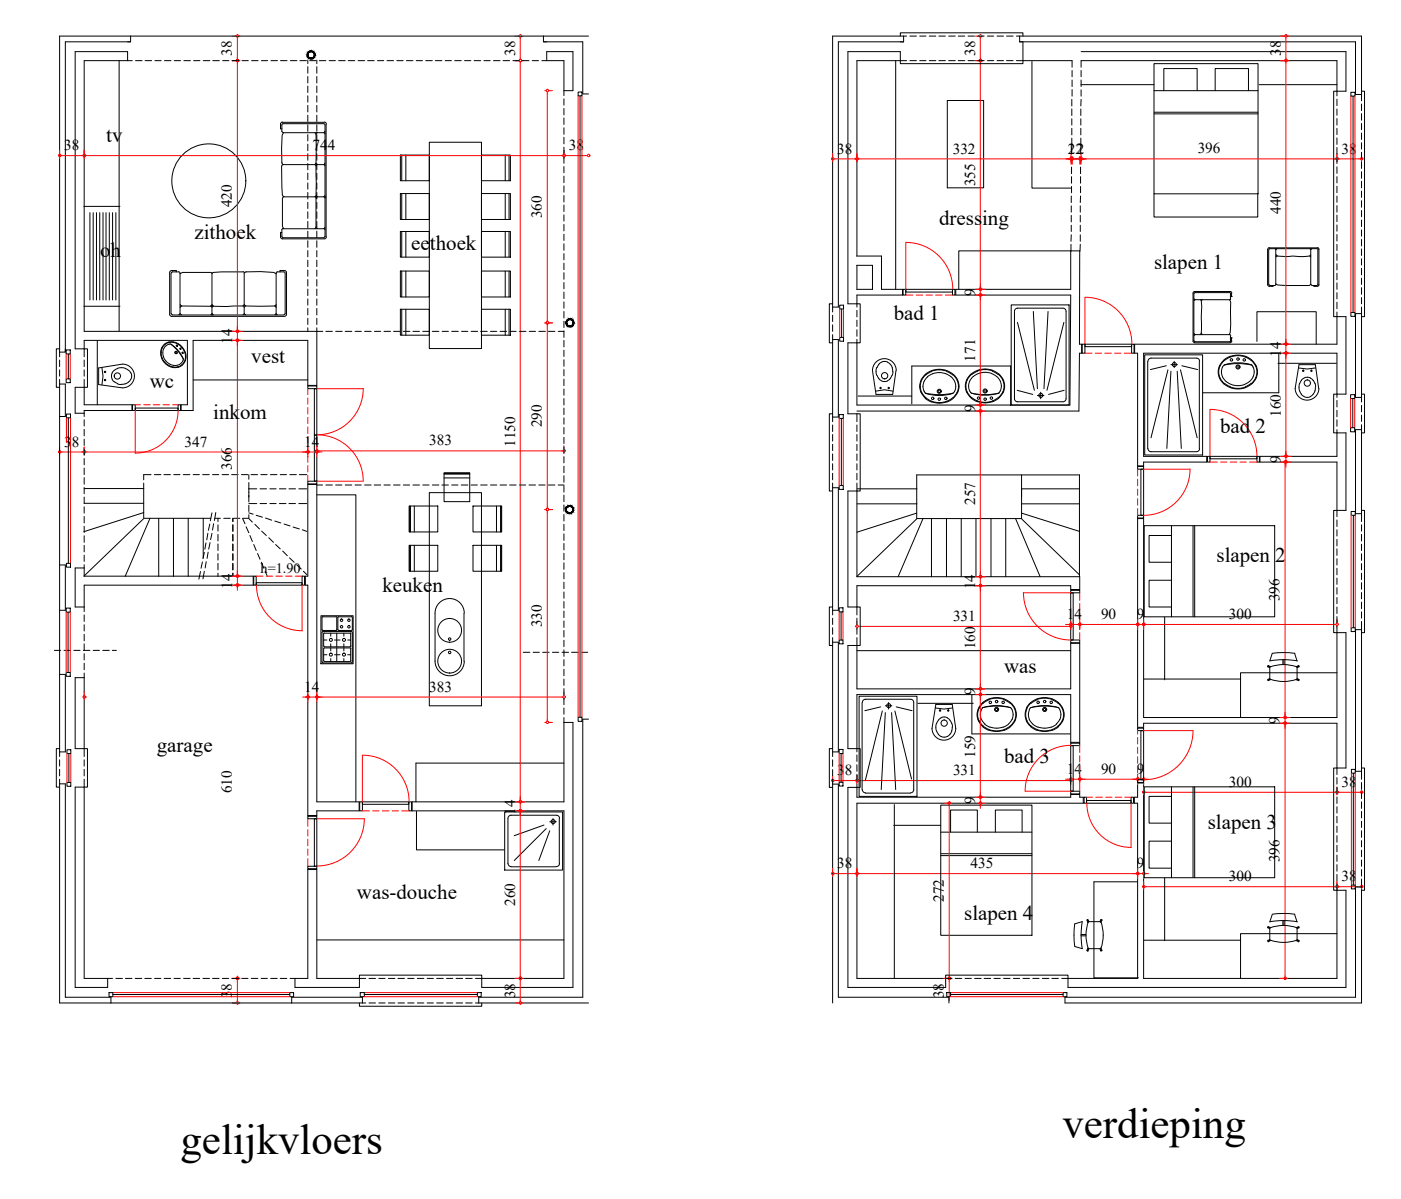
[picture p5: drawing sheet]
<svg xmlns="http://www.w3.org/2000/svg" width="217mm" height="186mm" viewBox="0 0 217 186" stroke-linecap="round" stroke-linejoin="round" font-family="sans-serif">
<defs><g id="words">
<g font-size="6.6">
<text x="28" y="179">gelijkvloers</text>
<text x="164.7" y="176.5">verdieping</text>
</g>
<g font-size="3.2">
<text x="16.5" y="22">tv</text>
<text x="145.6" y="34.9">dressing</text>
<text x="15.5" y="39.9">oh</text>
<text x="30.2" y="37.1">zithoek</text>
<text x="63.8" y="38.8">eethoek</text>
<text x="178.9" y="41.8">slapen 1</text>
<text x="138.6" y="49.6">bad 1</text>
<text x="39" y="56.3">vest</text>
<text x="23.2" y="60.1">wc</text>
<text x="33.1" y="65">inkom</text>
<text x="189.2" y="67.2">bad 2</text>
<text x="188.6" y="87.2">slapen 2</text>
<text x="59.3" y="91.8">keuken</text>
<text x="155.7" y="104.4">was</text>
<text x="24.3" y="116.7">garage</text>
<text x="155.7" y="118.4">bad 3</text>
<text x="187.3" y="128.6">slapen 3</text>
<text x="55.3" y="139.5">was-douche</text>
<text x="149.5" y="142.8">slapen 4</text>
</g>
<g font-size="2.4">
<text x="36" y="8.6" transform="rotate(-90 36 8.6)">38</text>
<text x="79.9" y="8.6" transform="rotate(-90 79.9 8.6)">38</text>
<text x="151.2" y="8.6" transform="rotate(-90 151.2 8.6)">38</text>
<text x="198.6" y="8.6" transform="rotate(-90 198.6 8.6)">38</text>
<text x="10" y="23.3">38</text>
<text x="48.4" y="23.3">744</text>
<text x="88.2" y="23.3">38</text>
<text x="129.8" y="23.8">38</text>
<text x="147.7" y="23.8">332</text>
<text x="165.6" y="23.8">22</text>
<text x="165.6" y="23.8">12</text>
<text x="185.7" y="23.8">396</text>
<text x="208" y="23.8">38</text>
<text x="151.2" y="28.9" transform="rotate(-90 151.2 28.9)">355</text>
<text x="36" y="32.1" transform="rotate(-90 36 32.1)">420</text>
<text x="84" y="33.8" transform="rotate(-90 84 33.8)">360</text>
<text x="198.6" y="33.2" transform="rotate(-90 198.6 33.2)">440</text>
<text x="151.2" y="45.9" transform="rotate(-90 151.2 45.9)">9</text>
<text x="36" y="53.4" transform="rotate(-90 36 53.4)">14</text>
<text x="151.2" y="56.1" transform="rotate(-90 151.2 56.1)">171</text>
<text x="198.6" y="55.4" transform="rotate(-90 198.6 55.4)">14</text>
<text x="151.2" y="63.9" transform="rotate(-90 151.2 63.9)">9</text>
<text x="198.6" y="64.7" transform="rotate(-90 198.6 64.7)">160</text>
<text x="10" y="69.3">38</text>
<text x="28.6" y="69.3">347</text>
<text x="47.2" y="69.4">14</text>
<text x="66.6" y="69.1">383</text>
<text x="79.9" y="69.4" transform="rotate(-90 79.9 69.4)">1150</text>
<text x="84" y="66.3" transform="rotate(-90 84 66.3)">290</text>
<text x="198.6" y="71.8" transform="rotate(-90 198.6 71.8)">9</text>
<text x="36" y="72.9" transform="rotate(-90 36 72.9)">366</text>
<text x="151.2" y="78.3" transform="rotate(-90 151.2 78.3)">257</text>
<text x="36" y="91.4" transform="rotate(-90 36 91.4)">14</text>
<text x="151.2" y="91.4" transform="rotate(-90 151.2 91.4)">14</text>
<text x="198.4" y="93.3" transform="rotate(-90 198.4 93.3)">396</text>
<text x="84" y="97.3" transform="rotate(-90 84 97.3)">330</text>
<text x="147.8" y="96.4">331</text>
<text x="151.2" y="100.7" transform="rotate(-90 151.2 100.7)">160</text>
<text x="165.4" y="96.1">14</text>
<text x="170.7" y="96">90</text>
<text x="176.2" y="96">9</text>
<text x="190.5" y="96.1">300</text>
<text x="47.2" y="107.3">14</text>
<text x="66.6" y="107.3">383</text>
<text x="151.2" y="107.9" transform="rotate(-90 151.2 107.9)">9</text>
<text x="198.4" y="112.3" transform="rotate(-90 198.4 112.3)">9</text>
<text x="151.2" y="117.6" transform="rotate(-90 151.2 117.6)">159</text>
<text x="36" y="123.1" transform="rotate(-90 36 123.1)">610</text>
<text x="129.8" y="120.3">38</text>
<text x="147.8" y="120.3">331</text>
<text x="151.2" y="124.7" transform="rotate(-90 151.2 124.7)">9</text>
<text x="165.4" y="120.1">14</text>
<text x="170.7" y="120.1">90</text>
<text x="176.2" y="120.1">9</text>
<text x="190.5" y="122.1">300</text>
<text x="208" y="122.1">38</text>
<text x="79.9" y="126.4" transform="rotate(-90 79.9 126.4)">14</text>
<text x="129.8" y="134.7">38</text>
<text x="150.5" y="134.7">435</text>
<text x="176.2" y="134.7">9</text>
<text x="190.5" y="136.7">300</text>
<text x="198.4" y="133.8" transform="rotate(-90 198.4 133.8)">396</text>
<text x="208" y="136.7">38</text>
<text x="79.9" y="140.6" transform="rotate(-90 79.9 140.6)">260</text>
<text x="146.3" y="139.9" transform="rotate(-90 146.3 139.9)">272</text>
<text x="36" y="154.9" transform="rotate(-90 36 154.9)">38</text>
<text x="79.9" y="154.9" transform="rotate(-90 79.9 154.9)">38</text>
<text x="146.3" y="154.9" transform="rotate(-90 146.3 154.9)">38</text>
</g>
<text font-size="2.2" x="40.4" y="88.8">h=1.90</text>
</g></defs>
<!-- layer: A22-_BINNENWAND -->
<g fill="none" stroke="#000" stroke-width=".16">
<path d="M19.8 9.4h-6.7v42h36v8.4h-1.4v-7h-17.8v10.9h-1.8v-.9h1v-10h-16v1.3M19.8 8h-8.1v46.1M20.2 5.6h-11v49M20.2 6.5h-10.1v48.1M84.3 5.6h6.9M84.3 6.5h6.1v8.1M84.8 9.4h2.6v4.7M84.8 8h4v6.1M139.6 8h-8.1v39.1M139.6 9.4h-6.7v30.3M140.1 6.5h-10.1v41.1M140.1 5.6h-11v42"/>
<path d="M158.1 5.6h53v9.1M158.1 6.5h52.1v8.2M158.6 9.4h7.6M167.6 9.4h39.7v4.7M167.6 8h41.1v6.1M132.8 39.7h3.9v5.2h3.2v.9h-7v1.3M9.2 59.6v5M10.1 59.6v5M129.1 52.7v12M130 52.7v12M131.5 53.2v11M132.8 41.2h2.5v3.7"/>
<path d="M132.9 41.2v3.7M132.9 53.2v9.6h33l.1-17h-17.8v-.9h17.8v-6h1.4v14.5h.3v1.4h-.3l-.1 9h-34.4M132.9 44.9h2.4M207.3 49.1v4.3h-31.4v1.4h.5v17.5h.9v-.6h9.8v-.9h-9.8v-16h30v6.3M208.7 49.1v12M210.2 48.7v12.9M211.1 48.7v12.9M11.7 60.1v4M13.1 60.1v2.7h7.4v.9h-7.4v.4M47.7 75.2h1.4v49.2h6.6v1.4h-6.6v.7h-1.4v-35.7h-.4v-1.4h.4zM129.1 75.7v19M130 75.7v19"/>
<path d="M131.5 76.2v18M132.9 76.2v13.3h34.5v2h-1.4v-.6h-33.1v3.3M207.3 67.2v3.6h-12v.9h12v7.5M208.7 67.2v12M210.2 66.6v13.1M211.1 66.6v13.1M9.2 87.6v7.1M10.1 87.6v7.1M11.7 88.1v6.1M13.1 88.1v1.3h26.2v1.4h-26.2v3.4M129.1 99.6v17M130 99.6v17"/>
<path d="M207.3 98.1v13.2h-30v-30.9h-.9v32.4h.9v-.6h30v6.9M208.7 98.1v21M210.2 97.7v21.9M211.1 97.7v21.9M9.2 104.6v12M10.1 104.6v12M11.7 105.1v11M13.1 105.1v11M87.4 112.1v12.3h-23.5v1.4h23.5v26h-12.7M88.8 112.1v41.1h-14.1M90.4 111.6v43.1h-16.2M131.5 100.1v16"/>
<path d="M132.9 100.1v6.8h33.1v-7.1h1.4v15.4h-1.4v-7.5h-33.1v8.4M9.2 121.6v34h8M10.1 121.6v33.1h7.1M11.7 122.1v31.1h5M13.1 122.1v29.7h3.6M129.1 121.6v34M130 121.6v33.1h17.1M131.5 122.1v31.1h15.1M132.9 122.1v1.6h33.1v-.5h1.4v.5h.5v.9h-35v27.2h13.7M207.3 138.1v13.7h-30v-30.3h-.9v2.2h-.5v.9h.5v27.2h-10.8M208.7 138.1v15.1h-43.1M210.2 137.6v17.1h-45.1"/>
<path d="M211.1 137.6v18h-46M45.2 155.6h11M45.2 154.7h11M45.7 153.2h10M45.7 151.8h2v-16.9h1.4v16.9h6.6M74.2 155.6h17"/>
</g>
<!-- layer: XXXwandrvs -->
<g fill="none" stroke="#000" stroke-width=".16">
<path d="M18.5 9.4v42M138.9 9.4v35.5M146.9 15.6h5.6v13.5h-5.6zM160 9.5v19.7h6M167.6 13.1h11.3M195.2 13.1h12.1M13.9 33v13.5M14.4 33v13.5M15 33v13.5M15.5 33v13.5M16 33v13.5M16.4 33v13.5"/>
<path d="M16.9 33v13.5M17.5 33v13.5M18 33v13.5M195 30v3.7h-16.1v-3.6M29.9 58.9h17.8M141.4 56.8v5.9M156.7 56.8v6.1M198.3 54.8v6.1M13.1 78.1h9.2M13.1 75.8h9.2v4.6M22.3 79.5l-9.3 3M49.1 76.8h6.1v47.6"/>
<path d="M132.9 78.2h9.3M132.9 75.8h9.3M142.1 79.6l-9.2 3M158.4 73.7v6.7h-16.3v-6.7h25.3v15.8M158.4 78.2h9M158.4 75.8h9M158.4 79.6l9 2.8M22.2 80.5l-9.2 8.9M22.3 80.4h10.4M23.3 80.4l-3.9 9M24.6 80.4v9M26.9 80.4v9"/>
<path d="M29.2 80.4v9M31.5 80.4v6.1M142.1 80.5l-9.2 8.9M143.1 80.4l-3.9 9.1M144.4 80.4v9.1M146.7 80.4v9.1M149 80.4v9.1M151.3 80.4v9.1M153.6 80.4v9.1M155.9 80.4v9.1M157.4 80.4l3.9 9.1M158.4 80.5l9 8.7"/>
<path d="M180.6 95.7v9.8M87.4 118.4h-22.9v6M150.7 107.8v6M138.6 128h7.3M180.6 136.2v9.7M49.1 145.8h38.3"/>
<circle cx="32.4" cy="28.1" r="5.7"/>
</g>
<!-- layer: A-821_Rusten -->
<g fill="none" stroke="#000" stroke-width=".16">
<path d="M43.5 19.9l.1 .1M43.5 20h.2M43.7 19.4v1M43.8 19h6.5M43.8 18.9l-.3 .2v.8M50.3 18.9l.3 .2v.2M50.4 19.4v17.3l-.2 .1M50.4 19.4l-.2-.2h-6.3l-.2 .2M50.6 19.3v17.5M178.9 14.1h16.1M178.9 17.7h16.1M178.9 9.9h16.1v20.2h-16.1z"/>
<path d="M179 17.4h16M180.4 14.1v-3.5h5.2v3.5M188.4 14.1v-3.5h5.2v3.5M43.5 36.1v.8l.3 .2h6.5l.1-.1 .2-.3M43.5 36.1h.2M43.6 36l-.1 .1M43.7 25.7l.1 4.6M43.7 35.7v1l.2 .1M43.7 20.4l.2 .1M43.7 25.4l.2 .1M43.8 30.7v4.4l.2 .4M43.8 30.3l.2 .2"/>
<path d="M43.9 25.5h4.9M43.9 20.6h6.3l.2 .2M43.9 36.9h6.3M43.9 35.5h6.3M43.9 35.4l-.2 .2M43.9 25.5l-.2 .2M44 20.6l-.3 .4v2v2.3M44 30.5h4.8M44 30.5l-.2 .2M48.8 20.6l.2 .2M48.8 25.5l.2 .2M48.8 30.5l.2-.2 .2 .2"/>
<path d="M48.8 30.5l.2 .2 .2-.2M49 25.7v4.6M49 30.7v4.6l-.2 .1M49 25.3l-.2 .2M49 25.3l.2 .2M49 35.2l.2 .2M49.2 25.5h1l.2 .2M49.2 25.5l-.2 .2M49.2 30.5h1l.2 .2M49.2 20.6l-.2 .2v4.5M50.4 30.6h.1M50.4 30.3l-.2 .2"/>
<path d="M50.4 25.3l-.2 .2M50.4 35.3l-.2 .1 .2 .2M50.4 20.4l-.2 .1M196.5 38.7v5.5M196.7 38.7v5.4M196.8 38.4h7.4M196.8 38.4l-.2 .2M196.9 38.6h7.3M196.9 38.6l-.2 .1M197.7 38.6l.1 .1 .2-.1M197.8 38.7v5.4M197.8 39.5l.2 .2"/>
<path d="M198 39.7l4.2 .1 .9-.1 .1 .2M198 39.7l-.2 .2M203.1 38.6l.1 .1M203.2 38.7v5.4l-.2 .2h-3.6l-1.3-.1-.3-.2M203.2 39.5l-.1 .2M203.4 38.6l-.1 .1M204.2 38.6l.2 .1M204.2 38.4l.3 .2v5.6M204.3 38.7v5.4M26.3 48.8v.1l.3 .2M26.5 42.4v6.3M26.6 48.6l.1 .2"/>
<path d="M26.6 42h.8M26.6 49.1h17.5M26.6 42h-.1l-.2 .3v6.5M26.7 48.9h17.3M26.7 42.2h1l.2 .2M26.7 42.2l-.1 .2M27.3 42v.2M27.9 42.4v6.2l-.2 .2M28 47.2l.1 .2M28 48.6l.1 .2M28.1 47.5h4.6M28.2 47.5l-.2 .2"/>
<path d="M32.7 42.3h-4.4l-.4 .2M32.7 42.3l.2 .1M32.7 47.5l.2 .2v1l-.2 .1M32.8 48.9h.1M32.9 42.5v4.8M32.9 47.3l-.2 .2M32.9 48.6l.2 .2M32.9 47.3l.2 .2-.2 .2M33.1 42.3l-.2 .1M37.6 47.5h-4.5M37.6 42.2l-4.5 .1M37.7 47.5l.2 .2"/>
<path d="M37.7 42.1l.2 .2 .1-.1M37.9 47.6v1l-.2 .2M37.9 42.4v4.9M37.9 47.2l-.2 .2M37.9 48.6l.2 .2M37.9 47.2l.2 .2M38.1 47.5h4.5l.2 .2M38.1 47.5l-.2 .2M38.1 42.2l2.3-.1 2 .2 .4 .2M38.2 42.2h-.2M42.8 48.6l-.2 .2M42.8 47.2l-.2 .2"/>
<path d="M42.8 48.6l.2 .2M42.8 42.4v6.3M43.4 42v.2M44 42.2h-1l-.2 .2M44 42.2l.2 .2M44.1 42h-.7M44.1 42l.3 .1v.2v6.5M44.2 42.4v6.2l-.2 .2M44.4 48.8l-.1 .2-.2 .1M185 52.9l.2 .2M185.1 45.6v7.3M185.1 51.7l.2 .2"/>
<path d="M185.1 46.3l.2 .2M185.2 53.2h5.5M185.3 46.5l-.2 .1M186.1 46.5l.1 .1M186.2 51.7l-.2 .2M186.2 46.7l.1 .9-.1 4.1M186.3 51.7l.1 .2M186.4 46.5l-.1 .1M190.6 46.5l.2 .5v3.3l-.1 1.3-.1 .3M190.8 52.4h.1M190.8 46h.1M190.8 45.6v.8"/>
<path d="M190.8 52.1v.8M190.8 52.9l-.1 .1h-5.4l-.2-.1M190.8 46.3l-.1 .2h-5.4M190.8 52.1l-.2-.2h-5.3l-.2 .2M190.8 45.5l-.1-.1h-5.4l-.2 .1M190.9 46h.1M190.9 52.4h.1M190.9 45.5v.5M190.9 52.4v.5M191 52.9l-.3 .2M191 45.5l-.3-.3-5.7 .1v7.6M194.9 53v-4.6h9.2v5"/>
<path d="M196.6 44.2l.2 .2h.5M196.7 44.1l.2 .1M196.9 44.3h.8M197.3 44.4h.1M197.3 44.3v.1M197.8 44.1l-.1 .1M203.3 44.1l.1 .1M203.4 44.3h.8M203.7 44.3v.1M203.7 44.4h.1M203.7 44.4h.5M204.4 44.1l-.2 .1"/>
<path d="M204.5 44.2l-.3 .2M63.4 78.5h4.5v4h-4.5zM63.5 78.5v4M63.6 78.5v4M64.2 78.5v4M68.8 74.1h4M68.8 73.5h4M68.8 73.3h4v4.5h-4zM73.3 78.5h4.5v4h-4.5zM77 78.5v4M77.6 78.5v4M77.7 78.5v4"/>
<path d="M63.4 84.6h4.5v4h-4.5zM63.5 84.6v4M63.6 84.6v4M64.2 84.6v4M73.3 84.6h4.5v4h-4.5zM77 84.6v4M77.6 84.6v4M77.7 84.6v4M177.3 105.3h15M196.6 103.3l.3 .2v1.9l-.3 .1M196.9 105.3l-.4 .1 .1 .2 .4-.2M196.9 105.3a6.2 6.2 0 0 0 4.2 0"/>
<path d="M197 103.4l-.4-.2-.1 .2 .4 .2M198.9 102.3v.8M199.1 102.3v.8M200.7 101.4l.4 1.1M200.7 101.3l-1.7-.1-1.7 .1-.4 1.2M201.1 103.4h-.1l.3-.2 .1 .2-.3 .2M201.1 105.3l.3 .1-.1 .2-.3-.2 .1 .1M201.1 102.5a12.3 12.3 0 0 0-4.2 0M201.1 103.5a6.2 6.2 0 0 0-4.2 0M201.4 103.3l-.3 .2v1.9l.3 .1M207.3 104.4h-15v6.9M138.7 124.8v27"/>
<path d="M176.3 136.8h-6.7v14.9h6.9M167.6 145.2h.7M167.6 145h.7M167.8 143l-1.2 .3M167.8 143a12.7 12.7 0 0 0 0 4.2l-1.2-.4-.1-1.7 .1-1.8M168.6 147.5l.1-.3h1.9l.2 .3M168.6 142.7l.1 .3h1.9l.2-.3M168.7 147l-.2 .5h.2l.1-.3M168.7 143a6.2 6.2 0 0 0 0 4.2M168.8 143l-.1-.4-.2 .1 .2 .4-.1-.1M170.5 143l.2-.4 .2 .1-.2 .4v-.1M170.7 147l.2 .5h-.2l-.2-.3"/>
<path d="M170.7 143a6.2 6.2 0 0 1 0 4.2M177.3 145.8h15M196.6 143.8l.3 .1v1.9l-.3 .2M196.9 145.8l-.4 .1 .1 .2 .4-.2M196.9 145.8a6.2 6.2 0 0 0 4.2 0M196.9 143.9a6.2 6.2 0 0 1 4.2 0M197 143.9l-.4-.2-.1 .2 .4 .2M197.2 141.9l-.3 1.1M197.3 141.8l1.7-.1 1.7 .1M198.9 142.8v.8M199.1 142.8v.8M200.7 141.9l.4 1.1"/>
<path d="M201.1 143.9h-.1l.3-.2 .1 .2-.3 .2M201.1 145.8l.3 .1-.1 .2-.3-.2h.1M201.1 143a12.3 12.3 0 0 0-4.2 0M201.4 143.8l-.3 .1v1.9l.3 .2M207.3 144.8h-15v6.9"/>
</g>
<!-- layer: STREEP01 -->
<g fill="none" stroke="#000" stroke-width=".16">
<path d="M19.8 9.4h.7M21 9.4h1M22.5 9.4h1M24 9.4h1M25.5 9.4h1M27 9.4h1M28.5 9.4h1M30 9.4h1M31.5 9.4h1M33 9.4h1M34.5 9.4h1M36 9.4h1"/>
<path d="M37.5 9.4h1M39 9.4h1M40.5 9.4h1M42 9.4h1M43.5 9.4h1M45 9.4h1M46.5 9.4h1M47.7 9.3v.6M47.7 10.3v1.1M47.7 11.9v1M47.7 13.3v1.1M47.7 14.9v.9"/>
<path d="M47.7 16.4v1M47.7 17.9v.9M47.7 19.4v1M48 9.4h1M49.1 9.3v.6M49.1 10.3v1.1M49.1 11.9v1M49.1 13.3v1.1M49.1 14.9v.9M49.1 16.4v1M49.1 17.9v.9M49.1 19.4v1"/>
<path d="M49.5 9.4h1M51 9.4h1M52.5 9.4h1M54 9.4h1M55.5 9.4h1M57 9.4h1M58.5 9.4h1M60 9.4h1M61.5 9.4h1M63 9.4h1M64.5 9.4h1M66 9.4h1"/>
<path d="M67.5 9.4h1M69 9.4h1M70.5 9.4h1M72 9.4h1M73.5 9.4h1M75 9.4h1M76.5 9.4h1M78 9.4h1M79.5 9.4h1M81 9.4h1M82.5 9.4h1M84 9.4h.8"/>
<path d="M87.4 14.1v.7M87.4 15.3v1M87.4 16.8v1M87.4 18.3v1M87.4 19.8v1M139.6 9.4h1M140.1 5.6h.5M141.1 9.4h1M141.1 5.6h1M142.6 9.4h1M142.6 5.6h1M144.1 9.4h1"/>
<path d="M144.1 5.6h1M145.6 9.4h1M145.6 5.6h1M147.1 9.4h1M147.1 5.6h1M148.6 9.4h1M148.6 5.6h1M150.1 9.4h1M150.1 5.6h1M151.6 9.4h1M151.6 5.6h1M153.1 9.4h1"/>
<path d="M153.1 5.6h1M154.6 9.4h1M154.6 5.6h1M156.1 9.4h1M156.1 5.6h1M157.6 9.4h1M157.6 5.6h.5M166.2 15.4v1M166.2 16.9v1M166.2 18.4v1M166.2 19.9v1M166.2 9.4v1"/>
<path d="M166.2 10.9v1M166.2 12.4v1M166.2 13.9v1M167.6 16.9v1M167.6 18.4v1M167.6 19.9v1M167.6 9.4v1M167.6 10.9v1M167.6 12.4v1M167.6 13.9v1M167.6 15.4v1M207.3 14.1v.8"/>
<path d="M207.3 15.4v1M207.3 16.9v1M207.3 18.4v1M207.3 19.9v1M211.1 14.7v.9M211.1 16.1v1.1M211.1 17.6v1M211.1 19.1v1M47.7 20.9v1M47.7 22.4v1M47.7 23.8v1.1M47.7 25.4v.9"/>
<path d="M47.7 26.8v1.1M47.7 28.4v.9M47.7 29.9v1M47.7 31.4v1M47.7 32.9v1M47.7 34.3v1.1M47.7 35.9v.9M47.7 37.3v1.1M47.7 38.9v.9M49.1 20.9v1M49.1 22.4v1M49.1 23.8v1.1"/>
<path d="M49.1 25.4v.9M49.1 26.8v1.1M49.1 28.4v.9M49.1 29.9v1M49.1 31.4v1M49.1 32.9v1M49.1 34.3v1.1M49.1 35.9v.9M49.1 37.3v1.1M49.1 38.9v.9M87.4 21.3v1M87.4 22.8v1"/>
<path d="M87.4 24.3v1M87.4 25.8v1M87.4 27.3v1M87.4 28.8v1M87.4 30.3v1M87.4 31.8v1M87.4 33.3v1M87.4 34.8v1M87.4 36.3v1M87.4 37.8v1M87.4 39.3v1M166 37.9v1.1"/>
<path d="M166.1 30.4v1M166.1 31.9v1M166.1 33.4v1M166.1 34.9v1M166.1 36.4l-.1 1M166.1 22.9v1M166.1 24.4v1M166.1 25.9v1M166.1 27.4v1M166.1 28.9v1M166.2 21.4v1M167.5 31.9v1"/>
<path d="M167.5 33.4v1M167.5 34.9v1M167.5 36.4v1M167.5 37.9l-.1 1.1M167.5 24.4v1M167.5 25.9v1M167.5 27.4v1M167.5 28.9v1M167.5 30.4v1M167.6 21.4v1M167.6 22.9l-.1 1M207.3 21.4v1"/>
<path d="M207.3 22.9v1M207.3 24.4v1M207.3 25.9v1M207.3 27.4v1M207.3 28.9v1M207.3 30.4v1M207.3 31.9v1M207.3 33.4v1M207.3 34.9v1M207.3 36.4v1M207.3 37.9v1M207.3 39.4v1"/>
<path d="M211.1 20.6v1M211.1 22.2v.9M211.1 23.6v1M211.1 25.2v.9M211.1 26.6v1.1M211.1 28.1v1M211.1 29.6v1M211.1 31.1v1M211.1 32.6v1M211.1 34.1v1M211.1 35.7v.9M211.1 37.1v1.1"/>
<path d="M211.1 38.6v1M9.2 54.6v.7M9.2 55.8v1.1M9.2 57.4v.9M9.2 58.9v.7M13.1 54.1v1.2M13.1 55.8v1.1M13.1 57.4v.9M13.1 58.9v1.2M47.7 40.4v1M47.7 41.9v1M47.7 43.4v1"/>
<path d="M47.7 44.8v1.1M47.7 46.4v.9M47.7 47.8v1.1M47.7 49.4v.9M47.7 50.9v.5M49.1 40.4v1M49.1 41.9v1M49.1 43.4v1M49.1 44.8v1.1M49.1 46.4v.9M49.1 47.8v1.1M49.1 49.4v.9"/>
<path d="M49.1 50.9v.5h.9M50.5 51.4h1M52 51.4h1.1M53.5 51.4h1M55 51.4h1M56.5 51.4h1M58.1 51.4h.9M59.5 51.4h1M61 51.4h1M62.5 51.4h1.1M64 51.4h1M65.5 51.4h1"/>
<path d="M67 51.4h1M68.5 51.4h1M70 51.4h1M71.6 51.4h.9M73 51.4h1.1M74.5 51.4h1M76 51.4h1M77.5 51.4h1M79 51.4h1M80.5 51.4h1M82.1 51.4h.9M83.5 51.4h1.1"/>
<path d="M85 51.4h1M86.5 51.4h.9M87.4 40.8v1M87.4 42.3v1M87.4 43.8v1M87.4 45.3v1M87.4 46.8v1M87.4 48.3v1M87.4 49.8v1M87.4 51.3v1M87.4 52.8v1M87.4 54.3v1"/>
<path d="M87.4 55.8v1M87.4 57.3v1M87.4 58.8v1M129.1 47.6v.8M129.1 48.9v1M129.1 50.4v1M129.1 51.9v.8M132.9 47.1v.5M132.9 48.1v1.1M132.9 49.7v.9M132.9 51.1v1.1M132.9 52.6v.6"/>
<path d="M207.3 40.9v1M207.3 42.4v1M207.3 43.9v1M207.3 45.4v1M207.3 46.9v1M207.3 48.4v.7M211.1 40.1v1M211.1 41.6v1M211.1 43.1v1M211.1 44.6v1M211.1 46.2v.9M211.1 47.6v1.1"/>
<path d="M13.1 64.1v.5M13.1 65.1v1M13.1 66.6v1M13.1 68.1v1M13.1 69.6v1M13.1 71.1v1M13.1 72.6v1M13.1 74.1v1M13.1 75.6v1M13.1 77.1v1M13.1 78.6v1M22.3 74.9v.9"/>
<path d="M23.4 73.6h-1.1v.8M23.9 73.6h1M25.4 73.6h1M26.9 73.6h1M28.4 73.6h1M29.9 73.6h1M31.4 73.6h1M32.9 73.6h1M34.4 73.6h1M35.9 73.6h1M37.4 73.6h1M38.6 73.6v.7"/>
<path d="M38.6 74.9v3M38.6 78.4v.9M38.6 79.9v.5h-.9M38.6 78.1h1.2M38.6 75.8h1.2M38.6 79.6l.7 .2M38.9 73.6h1M39.7 79.9l1 .3M40.3 78.1h1M40.3 75.8h1M40.4 73.6h1M41.8 78.1h1"/>
<path d="M41.8 75.8h1M41.9 73.6h1M43.3 78.1h1M43.3 75.8h1M43.4 73.6h1M44.8 78.1h1M44.8 75.8h1M44.9 73.6h1M46.3 78.1h1.3M46.3 75.8h1.3M46.4 73.6h1.2M49.1 75.2h.9"/>
<path d="M50.5 75.2h1M52 75.2h1M53.5 75.2h1M55 75.2h1M56.5 75.2h1M58 75.2h1M59.5 75.2h1M61 75.2h1M62.5 75.2h1M64 75.2h1M65.5 75.2h1M67 75.2h1"/>
<path d="M68.5 75.2h1M70 75.2h1M71.5 75.2h1M73 75.2h1M74.5 75.2h1M76 75.2h1M77.5 75.2h1M79 75.2h1M80.5 75.2h1M82 75.2h1M83.5 75.2h1M85 75.2h1"/>
<path d="M86.5 75.2h.9M87.4 60.3v1M87.4 61.8v1M87.4 63.3v1M87.4 64.8v1M87.4 66.3v1M87.4 67.8v1M87.4 69.3v1M87.4 70.8v1M87.4 72.3v1M87.4 73.8v1M87.4 75.3v1"/>
<path d="M87.4 76.8v1M87.4 78.3v1M87.4 79.8v1M129.1 64.7v.7M129.1 65.9v1M129.1 67.4v1M129.1 68.9v1M129.1 70.4v1M129.1 71.9v1M129.1 73.4v1M129.1 74.9v.8M132.9 64.2v1.2"/>
<path d="M132.9 65.9v1M132.9 67.4v1M132.9 68.9v1M132.9 70.4v1M132.9 71.9v1M132.9 73.4v1M132.9 74.9v1.3M207.3 61.1v.5M207.3 62.1v1M207.3 63.6v1.1M207.3 65.1v1M207.3 66.6v.6"/>
<path d="M207.3 79.2v.9M211.1 61.6v.8M211.1 62.9v1M211.1 64.4v1M211.1 65.9v.7M211.1 79.7v1.2M13.1 80.1v1M13.1 81.6v1M13.1 83.1v1M13.1 84.6v1M13.1 86.1v1M13.1 87.6v.5"/>
<path d="M13.1 94.2v.7M13.1 95.4v1M13.1 96.9v1M13.1 98.4v1M13.1 99.9v1M33.3 80.4h.9M33.8 80.4v.5M33.8 81.4v1M33.8 82.9v1M33.8 84.4v1M33.8 85.9v1M33.8 87.4v1"/>
<path d="M33.8 88.9v.5M34.7 80.4h1M36.1 80.4v.5M36.1 81.4v1M36.1 82.9v1M36.1 84.4v1M36.1 85.9v1M36.1 87.4v1M36.1 88.9v.5M36.2 80.4h1M37.6 80.4l.4 .8M38.2 81.7l.4 .9"/>
<path d="M38.6 80.5l.5 .5M38.7 83.1l.4 .9M39.3 84.5l.4 .9M39.5 81.3l.7 .8M39.9 85.9l.4 .9M40.5 87.2l.4 .9M40.6 82.4l.7 .7M41.1 88.6l.4 .8M41.2 80.4l.9 .3M41.7 83.4l.7 .7M42.6 80.8l.9 .3M42.7 84.5l.7 .6"/>
<path d="M43.8 85.5l.7 .7M44 81.3l1 .3M44.9 86.5l.7 .7M45.4 81.8l1 .3M46 87.6l.7 .7M46.9 82.2l.7 .2M47 88.6l.6 .5M87.4 81.3v1M87.4 82.8v1M87.4 84.3v1M87.4 85.8v1M87.4 87.3v1"/>
<path d="M87.4 88.8v1M87.4 90.3v1M87.4 91.8v1M87.4 93.3v1M87.4 94.8v1M87.4 96.3v1M87.4 97.8v1M87.4 99.3v1M129.1 94.7v.7M129.1 95.9v1M129.1 97.4v1M129.1 98.9v.7"/>
<path d="M132.9 94.2v1.2M132.9 95.9v1M132.9 97.4v1M132.9 98.9v1.2M207.3 80.7v1M207.3 82.2v1M207.3 83.7v1M207.3 85.1v1.1M207.3 86.7v.9M207.3 88.1v1.1M207.3 89.7v.9M207.3 91.2v1"/>
<path d="M207.3 92.7v1M207.3 94.2v1M207.3 95.6v1.1M207.3 97.2v.9M211.1 81.4v1M211.1 82.9v1M211.1 84.4v1M211.1 85.9v1M211.1 87.4v1M211.1 88.9v1M211.1 90.4v1M211.1 91.9v1"/>
<path d="M211.1 93.4v1M211.1 94.9v1M211.1 96.4v1.3M9.2 116.6v.8M9.2 117.9v.9M9.2 119.3v1.1M13.1 101.4v1M13.1 102.9v1M13.1 104.4v.7M13.1 116.1v1.3M13.1 117.9v.9M13.1 119.3v1.1"/>
<path d="M87.4 100.8v1M87.4 102.3v1M87.4 103.8v1M87.4 105.3v1M87.4 106.8v1M87.4 108.3v1M87.4 109.8v1M87.4 111.3v.8M129.1 116.6v.8M129.1 117.9v1M129.1 119.4v1M132.9 116.1v.5"/>
<path d="M132.9 117.1v1M132.9 118.6v1M207.3 119.1v1.1M211.1 119.6v1.3M9.2 120.9v.7M13.1 120.9v1.2M129.1 120.9v.7M132.9 120.1v1M132.9 121.6v.5M207.3 120.6v1M207.3 122.1v1M207.3 123.6v1"/>
<path d="M207.3 125.1v1M207.3 126.6v1M207.3 128.2v.9M207.3 129.6v1.1M207.3 131.1v1M207.3 132.6v1M207.3 134.1v1M207.3 135.6v1M207.3 137.1v1M211.1 121.4v1M211.1 122.9v1M211.1 124.4v1"/>
<path d="M211.1 125.9v1M211.1 127.4v1M211.1 128.9v1M211.1 130.4v1M211.1 131.9v1M211.1 133.4v1M211.1 134.9v1M211.1 136.4v1.2M16.7 151.8h.8M18 151.8h1M19.4 151.8h1.1M21 151.8h1"/>
<path d="M22.4 151.8h1.1M24 151.8h.9M25.5 151.8h1M27 151.8h1M28.5 151.8h1M29.9 151.8h1.1M31.5 151.8h1M32.9 151.8h1.1M34.5 151.8h.9M36 151.8h1M37.5 151.8h1M39 151.8h1"/>
<path d="M40.5 151.8h1M42 151.8h1M43.4 151.8h1.1M45 151.8h.7M55.7 151.8h1M56.2 155.6h.5M57.2 151.8h1M57.2 155.6h1M58.7 151.8h1M58.7 155.6h1M60.2 151.8h1M60.2 155.6h1"/>
<path d="M61.7 151.8h1M61.7 155.6h1M63.2 151.8h1M63.2 155.6h1M64.7 151.8h1M64.7 155.6h1M66.2 151.8h1M66.2 155.6h1M67.7 151.8h1M67.7 155.6h1M69.2 151.8h1M69.2 155.6h1"/>
<path d="M70.7 151.8h1M70.7 155.6h1M72.2 151.8h1M72.2 155.6h1M73.7 155.6h.5M73.7 151.8h1M146.6 151.8h1M148.1 151.8h1M149.6 151.8h1M151.1 151.8h1M152.6 151.8h1M154.1 151.8h1"/>
<path d="M155.6 151.8h1M157.1 151.8h1M158.6 151.8h1M160.1 151.8h1M161.6 151.8h1M163.1 151.8h1M164.6 151.8h1"/>
</g>
<!-- layer: 0 -->
<g fill="none" stroke="#000" stroke-width=".16">
<path d="M62.1 30h4.5v4h-4.5zM62.1 24.1h4.5v3.9h-4.5zM62.1 35.9h4.5v4h-4.5zM62.3 24.1v3.9M62.3 30v4M62.3 35.9v4M62.9 24.1v3.9M62.9 30v4M62.9 35.9v4M66.6 22.1h8v32h-8zM74.6 30h4.5v4h-4.5zM74.6 24.1h4.5v3.9h-4.5z"/>
<path d="M74.6 35.9h4.5v4h-4.5zM78.3 24.1v3.9M78.3 30v4M78.3 35.9v4M78.9 24.1v3.9M78.9 30v4M78.9 35.9v4M62.1 48h4.5v4h-4.5zM62.1 42h4.5v4.1h-4.5zM62.3 42v4.1M62.3 48v4M62.9 42v4.1"/>
<path d="M62.9 48v4M74.6 48h4.5v4h-4.5zM74.6 42h4.5v4.1h-4.5zM78.3 42v4.1M78.3 48v4M78.9 42v4.1M78.9 48v4M156.8 47.3h8.9v15.5h-8.9zM157.7 50l2.7 10.5M160.2 48.3l.6 12M162.5 48.3l-.6 12M164.8 47.8h-7l-.5 .2v13.9"/>
<path d="M164.8 47.8l.4 .2 .1 .3v13.6M164.9 50l-2.6 10.5M177.5 55h8.9v15.6h-8.9zM177.9 56.1v13.5M178.4 55.6h7.1M178.5 55.6h-.3l-.2 .4M180.8 56.7l-2.4 .6M181.1 57.4l-2.7 10.5M181.5 56.6h1.1M181.5 57.6l-.6 12M182 56.1v.9M182.5 57.6l.6 12"/>
<path d="M183 57.4l2.6 10.5M183.2 56.7l2.5 .6M185.5 55.6h.2l.3 .4M185.9 56.1v13.5M66.6 76.4h8v33.1h-8zM157.3 61.8l.2 .5h.3h7M157.7 60.5l2.4 .7M160.8 61.4h1.1M161.3 60.8v1.1M165 60.5l-2.4 .7M165.3 61.8l-.3 .5h-.2M178 69.6l.2 .4 .3 .1"/>
<path d="M178.4 70.1h7.1M186 69.6l-.3 .4-.2 .1M177.4 81.5h20.2v14.2h-20.2zM181.6 90h-3.4v4.2h3.4M181.6 83.1h-3.4v4.1h3.4M181.6 81.5v14.2M185 81.5v14.1M185.2 81.5v14.2M133.2 108h9v15.5h-9zM133.7 109v13.5M133.7 109l.1-.3 .4-.2h7h.2l.3 .5M136.5 109.7l-2.4 .5"/>
<path d="M136.8 110.3l-2.6 10.7M137.3 109.5h1M137.3 110.5l-.7 12M137.8 109v1M138.2 110.5l.7 12M138.7 110.3l2.6 10.5M138.9 109.7l2.5 .5M141.7 109v13.5l-.3 .4-.2 .1M133.7 122.5l.1 .2 .4 .3M134.2 123h7M145.9 129.1h14.1M145.9 132.7h14.1"/>
<path d="M145.9 124.9h14.1v20.2h-14.1zM145.9 132.4h14.1M147.4 129.1v-3.4h4.1v3.4M154.3 129.1v-3.4h4.2v3.4M177.4 122.1h20.2v14.1h-20.2zM181.6 130.5h-3.4v4.2h3.4M181.6 123.5h-3.4v4.2h3.4M181.6 122.1v14.1M185 122.1v14M185.2 122.1v14.1"/>
<circle cx="182.1" cy="56.5" r=".32"/>
<circle cx="161.4" cy="61.3" r=".32"/>
<circle cx="137.8" cy="109.5" r=".32"/>
</g>
<!-- layer: XXXwandrvs -->
<g fill="none" stroke="#f00" stroke-width=".16">
<path d="M199.2 72.1v38.8M199.2 112.6v38.8M129.5 121.1h3M129.5 135.5h3M133.3 121.1h32.3M133.3 135.5h42.7M165.2 120.9h.4M166 120.9h1.4M167.8 120.9h8.2M176.4 120.9h.9M176.4 135.5h.9M177.7 120.9h.4"/>
<path d="M177.7 122.9h29.2M177.7 135.5h.4M177.7 137.6h29.2M207.7 122.9h3M207.7 137.6h3"/>
</g>
<!-- layer: 0 -->
<g fill="none" stroke="#f00" stroke-width=".16">
<path d="M36 9.4h.6M36 5.6h.6M36.8 5.8v.2M36.8 9v.2M36.8 9.6v.2M37 9.4h.2M37 5.6h.2M79.9 9.4h.6M79.9 5.6h.6M80.7 5.8v.2M80.7 9v.2M80.7 9.6v.2"/>
<path d="M80.8 9.4h.3M80.8 5.6h.3M84.5 14.1h.2M84.8 14.3v.2M85 14.1h.7M151.2 9.4h.6M151.2 5.6h.6M152 5.8v.2M152 9v.2M152 9.6v.2M152.2 9.4h.2M152.2 5.6h.2"/>
<path d="M198.6 9.4h.6M198.6 5.6h.6M199.4 5.8v.2M199.4 9v.2M199.4 9.6v.2M199.6 9.4h.2M199.6 5.6h.2M9.2 23.3v.7M9.2 24.3v.2M9.4 24.1h.2M12.6 24.1h.2M13.1 23.3v.7"/>
<path d="M13.1 24.3v.2M13.2 24.1h.2M87 24.1h.3M87.4 23.3v.7M87.4 24.3v.2M87.6 24.1h.3M90.8 24.1h.3M129.1 23.8v.7M129.1 24.8v.3M129.3 24.6h.2M132.5 24.6h.2M132.9 23.8v.7"/>
<path d="M132.9 24.8v.3M133.1 24.6h.2M165.7 24.6h.3M166 23.8v.7M166 24.8v.7M166.2 24.3v.2M166.2 24.8v.7M166.4 24.6h.2M167.1 24.6h.2M167.4 24.3v.2M167.4 24.8v.7M167.6 23.8v.7"/>
<path d="M167.6 24.8v.7M167.7 24.6h.3M206.9 24.6h.2M207.3 23.8v.7M207.3 24.8v.3M207.4 24.6h.3M210.7 24.6h.2M211.1 23.8v.7M211.1 24.8v.3M36 52.8h.6M36 51.4h.6M36.8 51v.2"/>
<path d="M36.8 53v.2M37 52.8h.6M37 51.4h.6M84.5 50.1h.2M84.8 49.7v.2M84.8 50.3v.2M85 50.1h.7M151.2 45.8h.6M151.2 44.9h.6M152 44.5v.2M152 46v.2M152.2 45.8h.6"/>
<path d="M152.2 44.9h.6M198.6 54.8h.6M198.6 53.4h.6M199.4 53v.2M199.4 55v.2M199.6 54.8h.6M199.6 53.4h.6M9.2 69.4v.5M9.2 70.3v.2M9.4 70.1h.2M12.6 70.1h.2M13.1 69.4v.5"/>
<path d="M13.1 70.3v.2M13.2 70.1h.2M47.3 70.1h.3M47.7 69.4v.5M47.7 70.3v.6M49.1 69.1v.8M49.1 70.1v.8M49.3 70.1h.2M49.3 69.9h.2M84.5 79h.2M84.8 78.6v.3M84.8 79.2v.2"/>
<path d="M85 79h.7M87 69.9h.3M87.4 69.1v.6M87.4 70.1v.2M151.2 63.8h.6M151.2 62.8h.6M152 62.5v.2M152 63.9v.2M152.2 63.8h.6M152.2 62.8h.6M198.4 71.7h.8M198.6 70.8h.6"/>
<path d="M199.2 71.9v.2M199.4 70.4v.2M199.4 71.9v.2M199.4 71.7h.8M199.6 70.8h.6M36 90.8h.6M36 89.4h.6M36.8 89v.2M36.8 91v.2M37 90.8h.6M37 89.4h.6M132.9 96.4v.6"/>
<path d="M132.9 97.3v.3M133.1 97.2h.2M151.2 90.9h.6M151.2 89.5h.6M152 89v.2M152 91v.2M152.2 90.9h.6M152.2 89.5h.6M165.6 97.2h.2M165.6 96.9h.2M166 96.4v.6M166 97v.7"/>
<path d="M167.4 96.1v.6M167.4 97v.7M167.6 96.9h.2M176 96.9h.2M176.4 96.1v.6M176.4 97v.7M177.3 96.1v.6M177.3 97v.7M177.5 96.9h.2M206.9 96.9h.2M207.3 96.1v.6M207.3 97v.3"/>
<path d="M13.1 107.3v.7M13.1 108.3v.2M13.2 108.1h.2M47.3 108.1h.3M47.7 107.3v.7M47.7 108.3v.6M49.1 107.3v.7M49.1 108.3v.6M49.3 108.1h.2M84.5 112.1h.2M84.8 111.6v.3M85 112.1h.7"/>
<path d="M87 108.1h.3M87.4 107.3v.7M87.4 108.3v.2M151.2 107.7h.6M151.2 106.9h.6M152 106.4v.2M152 107.9v.2M152.2 107.7h.6M152.2 106.9h.6M198.4 111.3h.7M198.4 112.2h.7M199.2 110.9v.2"/>
<path d="M199.2 112.4v.2M199.4 112.2h.6M199.4 111.3h.6M79.9 125.8h.6M79.9 124.4h.6M80.7 124v.2M80.7 126v.2M80.8 125.8h.7M80.8 124.4h.7M129.1 120.3v.6M129.1 121.3v.2M129.1 134.8v.6"/>
<path d="M129.1 135.7v.2M129.3 121.1h.2M129.3 135.5h.2M132.5 121.1h.2M132.5 135.5h.2M132.9 120.3v.6M132.9 121.3v.2M132.9 134.8v.6M132.9 135.7v.2M133.1 121.1h.2M133.1 135.5h.2M146.4 124.6h.6"/>
<path d="M147.2 124.8v.2M147.3 124.6h.2M151.2 123.7h.6M151.6 124.6h.2M152 123.3v.2M152 124.8v.2M152.2 124.6h.6M152.2 123.7h.6M165.6 121.1h.2M165.6 120.9h.2M166 120.3v.6M166 121.1v.6"/>
<path d="M167.4 120.1v.6M167.4 121.1v.6M167.6 120.9h.2M176 120.9h.2M176 135.5h.2M176.4 120.1v.6M176.4 121.1v.6M176.4 134.8v.6M176.4 135.7v.6M177.3 120.5v.2M177.3 121.1v.6M177.3 122.1v.6"/>
<path d="M177.3 123.1v.2M177.3 135.1v.3M177.3 135.7v.6M177.3 136.7v.7M177.3 137.7v.2M177.5 120.9h.2M177.5 122.9h.2M177.5 135.5h.2M177.5 137.6h.2M206.9 122.9h.2M206.9 137.6h.2M207.3 122.1v.6"/>
<path d="M207.3 123.1v.2M207.3 136.7v.7M207.3 137.7v.2M207.4 122.9h.3M207.4 137.6h.3M210.7 122.9h.2M210.7 137.6h.2M211.1 122.1v.6M211.1 123.1v.2M211.1 136.7v.7M211.1 137.7v.2M36 151.8h.6"/>
<path d="M36 155.6h.6M36.8 151.4v.2M36.8 151.9v.3M36.8 155.2v.2M37 151.8h.2M37 155.6h.2M79.9 151.8h.6M79.9 155.6h.6M80.7 151.4v.2M80.7 151.9v.3M80.7 155.2v.2M80.8 151.8h.3"/>
<path d="M80.8 155.6h.3M146.4 151.8h.6M147.2 151.4v.2M147.2 151.9v.3M147.3 151.8h.2M198.4 151.8h.7M199.2 151.4v.2M199.4 151.8h.2"/>
<circle cx="36.8" cy="9.4" r=".19"/>
<circle cx="36.8" cy="5.6" r=".19"/>
<circle cx="80.7" cy="5.6" r=".19"/>
<circle cx="80.7" cy="9.4" r=".19"/>
<circle cx="84.9" cy="14" r=".19"/>
<circle cx="152" cy="9.4" r=".19"/>
<circle cx="152" cy="5.6" r=".19"/>
<circle cx="199.4" cy="9.4" r=".19"/>
<circle cx="199.4" cy="5.6" r=".19"/>
<circle cx="9.3" cy="24.1" r=".19"/>
<circle cx="13.1" cy="24.1" r=".19"/>
<circle cx="87.5" cy="24.1" r=".19"/>
<circle cx="91.3" cy="24.1" r=".19"/>
<circle cx="129.1" cy="24.6" r=".19"/>
<circle cx="132.9" cy="24.6" r=".19"/>
<circle cx="166.1" cy="24.6" r=".19"/>
<circle cx="166.2" cy="24.6" r=".19"/>
<circle cx="167.5" cy="24.6" r=".19"/>
<circle cx="167.6" cy="24.6" r=".19"/>
<circle cx="207.3" cy="24.6" r=".19"/>
<circle cx="211.1" cy="24.6" r=".19"/>
<circle cx="36.8" cy="52.8" r=".19"/>
<circle cx="36.8" cy="51.4" r=".19"/>
<circle cx="84.9" cy="50.1" r=".19"/>
<circle cx="152" cy="45.8" r=".19"/>
<circle cx="152" cy="44.9" r=".19"/>
<circle cx="199.4" cy="54.8" r=".19"/>
<circle cx="199.4" cy="53.4" r=".19"/>
<circle cx="9.3" cy="70.1" r=".19"/>
<circle cx="13.1" cy="70.1" r=".19"/>
<circle cx="47.7" cy="70.1" r=".19"/>
<circle cx="49.1" cy="69.9" r=".19"/>
<circle cx="49.1" cy="70.1" r=".19"/>
<circle cx="84.9" cy="79" r=".19"/>
<circle cx="87.5" cy="69.9" r=".19"/>
<circle cx="152" cy="63.7" r=".19"/>
<circle cx="152" cy="62.8" r=".19"/>
<circle cx="199.3" cy="71.7" r=".19"/>
<circle cx="199.4" cy="71.7" r=".19"/>
<circle cx="199.4" cy="70.8" r=".19"/>
<circle cx="36.8" cy="90.8" r=".19"/>
<circle cx="36.8" cy="89.4" r=".19"/>
<circle cx="132.9" cy="97.1" r=".19"/>
<circle cx="152" cy="90.8" r=".19"/>
<circle cx="152" cy="89.4" r=".19"/>
<circle cx="166" cy="96.8" r=".19"/>
<circle cx="166" cy="97.1" r=".19"/>
<circle cx="167.4" cy="96.8" r=".19"/>
<circle cx="176.4" cy="96.8" r=".19"/>
<circle cx="177.3" cy="96.8" r=".19"/>
<circle cx="207.3" cy="96.8" r=".19"/>
<circle cx="13.1" cy="108.1" r=".19"/>
<circle cx="47.7" cy="108.1" r=".19"/>
<circle cx="49.1" cy="108.1" r=".19"/>
<circle cx="84.9" cy="112" r=".19"/>
<circle cx="87.5" cy="108.1" r=".19"/>
<circle cx="152" cy="107.7" r=".19"/>
<circle cx="152" cy="106.8" r=".19"/>
<circle cx="199.2" cy="112.2" r=".18"/>
<circle cx="199.2" cy="111.3" r=".18"/>
<circle cx="199.3" cy="111.3" r=".19"/>
<circle cx="199.3" cy="112.2" r=".19"/>
<circle cx="80.7" cy="125.8" r=".19"/>
<circle cx="80.7" cy="124.4" r=".19"/>
<circle cx="129.1" cy="121.1" r=".19"/>
<circle cx="129.1" cy="135.5" r=".19"/>
<circle cx="132.9" cy="121.1" r=".19"/>
<circle cx="132.9" cy="135.5" r=".19"/>
<circle cx="147.2" cy="124.6" r=".19"/>
<circle cx="152" cy="124.6" r=".19"/>
<circle cx="152" cy="123.6" r=".19"/>
<circle cx="166" cy="121.1" r=".19"/>
<circle cx="166" cy="120.9" r=".19"/>
<circle cx="167.4" cy="120.9" r=".19"/>
<circle cx="176.4" cy="120.9" r=".19"/>
<circle cx="176.4" cy="135.5" r=".19"/>
<circle cx="177.3" cy="137.5" r=".19"/>
<circle cx="177.3" cy="120.9" r=".19"/>
<circle cx="177.3" cy="122.9" r=".19"/>
<circle cx="177.3" cy="135.5" r=".19"/>
<circle cx="207.3" cy="122.9" r=".19"/>
<circle cx="207.3" cy="137.5" r=".19"/>
<circle cx="211.1" cy="122.9" r=".19"/>
<circle cx="211.1" cy="137.5" r=".19"/>
<circle cx="36.8" cy="151.8" r=".19"/>
<circle cx="36.8" cy="155.6" r=".19"/>
<circle cx="80.7" cy="151.8" r=".19"/>
<circle cx="80.7" cy="155.6" r=".19"/>
<circle cx="147.2" cy="151.8" r=".19"/>
<circle cx="199.3" cy="151.8" r=".19"/>
</g>
<!-- layer: STREEP01 -->
<path d="M199.2 110.5v.4M199.2 111.3v.9M199.2 112.6v.4" fill="none" stroke="#f00" stroke-width=".16"/>
<!-- layer: A-742_SaniToestel -->
<g fill="none" stroke="#000" stroke-width=".16">
<path d="M13 32h5.6M166 38.9h-17.4v6M13 47.5h5.6M25 55.5a2.06 2.06 0 0 0 3.5 .8l.2-.2M25.2 54.7a1.96 1.96 0 0 0 1.1 1.7M25.4 54.1l-.2 .6M26.1 53.2a2.18 2.18 0 0 1 2.5 1.4M26.2 53.1a1.91 1.91 0 0 0-1.2 1.8 1.91 1.91 0 0 0 1.1 1.8l.7 .2h.8M26.2 53.4l-.5 .2-.3 .5M26.3 56.4l.6 .3M26.5 53.4l1.1 1 .8 1.3M26.5 53.4h-.3"/>
<path d="M26.5 53.4a4.2 4.2 0 0 1 1.9 2.4M28.3 56a1.29 1.29 0 0 1-1.4 .7M28.4 55.8v.2M28.6 56.1l-.4 .5-.6 .3M28.6 54.6l.2 .7-.2 .8M28.7 54.6a2.03 2.03 0 0 0-3.5-.9l-.3 .7 .1 1.1M28.7 54.6l.1 .7-.1 .8M141.4 56.8h15.3M143.3 59.2l-.2 .7 .2 .8M143.5 58.1a2.38 2.38 0 0 0-.7 2.8M143.5 58.1a2.31 2.31 0 0 0-.6 2.8M144.4 57.5l-1 .6"/>
<path d="M144.5 57.6l-1 .6M144.6 58l-.8 .5-.5 .7M146.6 58a3 3 0 0 0-2 0M146.6 58l.9 .5M146.8 57.6l.9 .6M146.8 57.6a3.5 3.5 0 0 0-2.3 0M146.8 57.5a3.5 3.5 0 0 0-2.4 0M146.8 57.5a2.51 2.51 0 0 1 1.7 3.4M147.5 58.5l.5 .7M147.7 58.1a2.31 2.31 0 0 1 .7 2.8M148 59.2l.2 .7-.2 .8M149.9 58.9a2.26 2.26 0 0 0 0 2"/>
<path d="M150 58.9l-.3 1 .3 .9M150.3 59.1l-.1 .8 .1 .8M150.6 58.1l-.6 .8M151.5 57.5a2.81 2.81 0 0 0-1.6 1.4M151.6 57.6l-1 .5M153.7 57.9l.8 .5 .6 .7M153.7 57.9a2.78 2.78 0 0 0-3.4 1.2M153.8 57.6l1 .5M153.9 57.5l1 .5M153.9 57.5a3.5 3.5 0 0 0-2.3 0M153.9 57.5a3.5 3.5 0 0 0-2.4 0M154.8 58.1l.7 .8"/>
<path d="M154.9 58l.6 .9M155.1 59.1l.1 .8-.1 .8M155.5 58.9l.2 1-.2 .9M155.5 58.9a2.26 2.26 0 0 1 0 2M189.1 56.7a2.38 2.38 0 0 0 .7 2.9M189.2 56.7a2.31 2.31 0 0 0 .6 2.8M189.7 56.7a1.81 1.81 0 0 0 .4 2.5M189.8 55.9l-.7 .8M189.8 59.6a3.3 3.3 0 0 0 4.3 0M189.8 56.6l1.2-.2h1.2l1.9 .2M189.8 55.9l-.6 .9M189.8 56.6l1.2-.3h1.2l1.8 .3"/>
<path d="M189.8 56.6l-.1 .1M189.8 59.5l1 .5M190.1 59.2l.8 .4M190.7 55.3l-.9 .5M190.7 55.3a3.5 3.5 0 0 1 2.4 0M192.9 59.7a3 3 0 0 1-2 0M193 55.4l1 .5M193.1 55.3l1 .5M193.1 55.4a3.3 3.3 0 0 0-3.3 .5M193.7 59.2l-.8 .4M194 59.5l-1 .5M194 55.9l.7 .9"/>
<path d="M194 56.6l.2 .1M194.1 55.9l.6 .8M194.1 56.7a1.81 1.81 0 0 1-.4 2.5M194.7 56.7a2.31 2.31 0 0 1-.7 2.8M194.7 56.7a2.38 2.38 0 0 1-.6 2.9M142.8 60.9l.7 .9M142.9 60.9a3.2 3.2 0 0 0 4.8 .8M143.3 60.7l.1 .2M143.4 60.9l.1 .1M143.4 61.8l1 .6M143.5 61l1.2 .2h1.2l1.9-.2M143.5 61l1.2 .3h1.2l1.8-.3"/>
<path d="M146.8 62.3a3.5 3.5 0 0 1-2.4 0M147.8 61.8l-1 .6M147.8 60.9l-.1 .1M148 60.7l-.1 .2M148.4 60.9l-.7 .8M148.5 60.9l-.7 .9M149.9 60.8l.7 .9M150 60.8l.6 .9M150.3 60.6l.2 .3a8.8 8.8 0 0 0 4.4 .1M150.6 61.8l.9 .5M150.6 61.7a3.3 3.3 0 0 0 3.3 .5M153.9 62.3a3.5 3.5 0 0 1-2.4 0"/>
<path d="M154.8 61.7l-1 .5M154.9 61.8l-1 .5M155.1 60.6l-.1 .3a6 6 0 0 1-4.4 .1M155.5 60.8l-.7 .9M155.5 60.8l-.6 .9M186.4 60.9h11.9M190.8 60.1a3.5 3.5 0 0 0 2.3 0M132.9 100.9h33.1M150.7 113.8h15.2M151.7 111.8l.7 .9M151.8 111.8l.6 .8M151.8 109.9l-.2 1 .2 .9"/>
<path d="M152.2 111.6l.5 .7M152.2 110.1l-.2 .8 .2 .7M152.3 112.7l1 .6M152.4 109.8l1.2-.2 1.2-.1 1.9 .3M152.4 109a2.38 2.38 0 0 0-.7 2.8M152.4 112.6a3.3 3.3 0 0 0 4.2 0M152.4 109.1l-.6 .8M152.7 112.3a3 3 0 0 0 3.6 0M153.3 108.4l-1 .6M153.3 113.3a3.5 3.5 0 0 0 2.4 0M153.3 108.4a3.5 3.5 0 0 1 2.4 0M153.3 108.5a3.5 3.5 0 0 1 2.4 0"/>
<path d="M153.4 108.6l-1 .5M155.7 108.6l.9 .5M155.7 108.4l1 .6M156.6 109.1l.7 .8M156.7 112.7l-1 .6M156.7 109a2.38 2.38 0 0 1 .7 2.8M156.7 109.8a6.3 6.3 0 0 0-4.4 0l-.1 .3M156.8 109.9l.1 .2M156.9 110.1l.2 .8-.2 .7M156.9 111.6l-.5 .7M157.3 109.9l.2 1-.2 .9M157.3 111.8l-.7 .8"/>
<path d="M157.4 111.8l-.7 .9M159.1 111.8l.7 .9M159.2 109.9a2.26 2.26 0 0 0 0 1.9M159.2 111.8l.6 .8M159.2 109.9l-.2 1 .2 .9M159.6 111.6l.5 .7M159.6 110.1l-.2 .8 .2 .7M159.7 109.9l-.1 .2M159.7 109.8a6.3 6.3 0 0 1 4.5 0l.1 .3M159.8 109l-.7 .9M159.8 112.7l1 .6M159.8 109.8l1.2-.2 1.3-.1 1.8 .3"/>
<path d="M159.8 109.1l-.6 .8M160.1 112.3a3 3 0 0 0 3.7 0M160.8 108.4l-1 .6M160.8 113.3a3.5 3.5 0 0 0 2.3 0M160.8 108.4a3.5 3.5 0 0 1 2.3 0M160.8 108.5a3.5 3.5 0 0 1 2.3 0M160.8 108.6l-.9 .5M163.1 108.6l.9 .5M163.2 108.4l.9 .6M164 109.1l.7 .8M164.1 109a2.38 2.38 0 0 1 .7 2.8M164.1 112.7l-.9 .6"/>
<path d="M164.3 110.1l.2 .8-.2 .7M164.3 111.6l-.5 .7M164.7 109.9l.2 1-.2 .9M164.7 111.8a3.2 3.2 0 0 1-4.8 .8M164.8 111.8l-.7 .9M64.6 125.9v5.9h13.6M78.2 126h9v9h-9zM78.8 133.9v.3l.4 .2M78.8 127v7M79.2 134.5h7M84.3 128l-4.6 1.6M84.7 128.5l-5 5"/>
<path d="M85.2 128.9l-1.7 4.6M85.2 127.5h1M85.7 127v1M86.2 126.5h-7l-.4 .2v.2M86.3 126.5h.2l.3 .4M86.7 127v7M86.8 133.9l-.3 .5h-.2"/>
<circle cx="27.3" cy="54.7" r=".15"/>
<circle cx="27.3" cy="54.7" r=".19"/>
<circle cx="27.4" cy="53.6" r=".11"/>
<circle cx="28" cy="54.1" r=".11"/>
<circle cx="28.3" cy="54.7" r=".11"/>
<circle cx="190.9" cy="55.8" r=".19"/>
<circle cx="191.9" cy="56.9" r=".32"/>
<circle cx="191.9" cy="56.9" r=".19"/>
<circle cx="191.9" cy="55.7" r=".19"/>
<circle cx="192.9" cy="55.8" r=".19"/>
<circle cx="144.6" cy="61.8" r=".19"/>
<circle cx="145.6" cy="60.7" r=".32"/>
<circle cx="145.6" cy="60.7" r=".19"/>
<circle cx="145.6" cy="61.9" r=".19"/>
<circle cx="146.6" cy="61.8" r=".19"/>
<circle cx="151.7" cy="61.8" r=".19"/>
<circle cx="152.7" cy="60.7" r=".32"/>
<circle cx="152.7" cy="60.7" r=".19"/>
<circle cx="152.7" cy="61.9" r=".19"/>
<circle cx="153.7" cy="61.8" r=".19"/>
<circle cx="153.5" cy="109" r=".19"/>
<circle cx="154.5" cy="110.1" r=".32"/>
<circle cx="154.5" cy="108.8" r=".19"/>
<circle cx="154.5" cy="110.1" r=".19"/>
<circle cx="155.5" cy="109" r=".19"/>
<circle cx="160.9" cy="109" r=".19"/>
<circle cx="162" cy="110.1" r=".32"/>
<circle cx="162" cy="110.1" r=".19"/>
<circle cx="162" cy="108.8" r=".19"/>
<circle cx="163" cy="109" r=".19"/>
<circle cx="85.8" cy="127.5" r=".32"/>
</g>
<!-- layer: A-744_SaniWC -->
<g fill="none" stroke="#000" stroke-width=".16">
<path d="M15.1 52.8v10M15.3 57.1l3.7-.6a1.84 1.84 0 0 1 1.8 1.8 1.84 1.84 0 0 1-1.8 1.9l-3.7-.5zM15.8 57l.2 1.3-.2 1.4M17.4 58.8l.3 .5M17.4 57.8l-.1 .5 .1 .5M17.7 57.4l-.3 .5M17.8 59.2l.4 .3M18.2 59.6l.6 .1M18.2 57.2l-.4 .2M19.4 59.5l-.6 .1M19.4 57.2l.5 .2M19.4 57.1l-.6-.1-.6 .1"/>
<path d="M19.9 57.4l.4 .5M20.3 58.8l-.4 .5-.5 .3M20.3 57.8l.1 .5-.1 .5M135.9 57l-.1 .6 .1 .6M136 58.2l.3 .5M136.2 58.7l.4 .4M136.3 56.5l-.3 .5M136.6 56.2l-.4 .3M137.6 56.2l.5 .3M137.6 56.2l-.4-.1-.5 .1M138 56.5l.3 .5 .1 .6M138.1 58.7a1.08 1.08 0 0 1-1.4 .4"/>
<path d="M138.3 58.2l-.3 .5M138.4 57.6l-.1 .6M138.9 57.5a1.84 1.84 0 0 0-1.8-1.9 1.84 1.84 0 0 0-1.8 1.9l.5 3.7h2.6l.5-3.7M198.1 56.4h9.1M201.3 57.1l1.4 .1 1.3-.1M201.8 59a1.64 1.64 0 0 0-.3 1.7M202.2 58.7l-.5 .3M203.2 58.7l.4 .3M203.2 58.6l-.5-.1-.5 .1M203.6 59l.2 .5M203.9 59.4l.1 .7M133 61.4h8.4"/>
<path d="M135.8 60.7l1.3-.2 1.3 .2M201.5 60.7l.3 .5M201.7 61.2l.5 .3M203.2 61.5l-.5 .1-.5-.1M203.6 61.2l-.4 .3M203.9 60.6l-.3 .6M203.9 60.1v.5M204.5 60.2a1.84 1.84 0 0 1-1.9 1.9 1.84 1.84 0 0 1-1.8-1.9l.6-3.6h2.5l.5 3.7M142.3 109.1h8.6M145 109.8l1.4 .2 1.3-.2M145.1 109.3h2.5l.6 3.7a1.84 1.84 0 0 1-1.9 1.8 1.84 1.84 0 0 1-1.8-1.8zM145.2 112.2l-.1 .6 .1 .6"/>
<path d="M145.2 113.4l.3 .5M145.5 113.9l.4 .4M145.5 111.7l-.3 .5M145.9 111.4l-.4 .3M146.8 111.4l.5 .3M146.9 114.2l-.5 .2-.5-.2M146.9 111.3l-.5-.1-.5 .1M147.3 111.7l.3 .5 .1 .6M147.6 113.4l-.3 .5-.5 .4M147.6 112.8v.6"/>
<circle cx="16.3" cy="59" r=".11"/>
<circle cx="16.3" cy="57.7" r=".11"/>
<circle cx="18.2" cy="58.3" r=".49"/>
<circle cx="137.2" cy="58.3" r=".49"/>
<circle cx="202" cy="57.5" r=".11"/>
<circle cx="202.7" cy="59.4" r=".49"/>
<circle cx="203.3" cy="57.5" r=".11"/>
<circle cx="136.5" cy="60.2" r=".11"/>
<circle cx="137.8" cy="60.2" r=".11"/>
<circle cx="145.7" cy="110.2" r=".11"/>
<circle cx="146.4" cy="112.2" r=".49"/>
<circle cx="147" cy="110.2" r=".11"/>
</g>
<!-- layer: STREEP03 -->
<g fill="none" stroke="#000" stroke-width=".16">
<path d="M32.9 79.6l-.3 1.2M33.5 79.5l-.3 1.2M31.1 88.7l-.3 1.1M31.4 87.2l-.2 .9M31.7 85.7l-.2 1M31.7 88.6l-.2 1.2M31.9 84.2l-.1 1M32 87.1l-.2 1M32.2 82.7l-.1 1M32.3 85.7l-.2 .9M32.5 81.3l-.2 1M32.6 84.2l-.2 1"/>
<path d="M32.9 82.7l-.2 1M33.1 81.2l-.2 1"/>
</g>
<!-- layer: A-32-_Binnenschrijnwerk -->
<g fill="none" stroke="#000" stroke-width=".16">
<path d="M47.7 59.9h1.4v.4h-1.4zM140 44.9h.4v.9h-.4zM140.4 44.9h7.3v.4h-7.3zM147.7 44.9h.4v.9h-.4zM167.8 53.4h.4v1.4h-.4zM168.2 53.4h7.2v.4h-7.2zM175.4 53.4h.4v1.4h-.4zM20.5 62.8h.5v.9h-.5zM21 63.3h6.6v.4h-6.6zM27.6 62.8h.4v.9h-.4zM47.7 74.6h1.4v.5h-1.4zM48.7 60.3h.4v7.2h-.4z"/>
<path d="M48.7 67.5h.4v7.1h-.4zM176.4 72.4h.9v.4h-.9zM176.4 79.9h.9v.5h-.9zM176.9 72.8h.4v7.1h-.4zM187.2 70.8h.4v.9h-.4zM187.6 70.8h7.3v.4h-7.3zM194.9 70.8h.4v.9h-.4zM39.3 89.4h.4v1.4h-.4zM39.7 90.4h7.1v.4h-7.1zM46.8 89.4h.4v1.4h-.4zM166 91.6h1.4v.4h-1.4zM166 99.3h1.4v.4h-1.4z"/>
<path d="M166 92h.4v7.3h-.4zM166 115.3h1.4v.4h-1.4zM166 115.7h.4v7h-.4zM176.4 113h.9v.3h-.9zM176.9 113.3h.4v7.7h-.4zM47.7 126.6h1.4v.4h-1.4zM47.7 134.4h1.4v.4h-1.4zM48.7 127h.4v7.4h-.4zM55.8 124.4h.4v1.4h-.4zM56.2 124.4h7.2v.4h-7.2zM63.4 124.4h.4v1.4h-.4zM166 122.7h1.4v.5h-1.4z"/>
<path d="M168.1 123.7h.4v.9h-.4zM168.5 124.2h6.9v.4h-6.9zM175.4 123.7h.3v.9h-.3zM176.4 121h.9v.4h-.9z"/>
</g>
<g fill="none" stroke="#f00" stroke-width=".16">
<path d="M140.4 37.6v7.3M140.5 37.6a7.3 7.3 0 0 1 7.2 7.3M140.4 45.8h1.1M142 45.8h1.1M143.6 45.8h.9M145 45.8h1.1M146.6 45.8h1.1M168.2 46.2v7.2M168.2 54.8h1.1M168.2 46.1a7.3 7.3 0 0 1 7.3 7.3M169.8 54.8h1M171.3 54.8h1"/>
<path d="M172.8 54.8h1M174.3 54.8h1.1M21 63.7v6.6M21 62.8h.8M22.3 62.8h1M23.8 62.8h1M25.3 62.8h1M26.8 62.8h.8M27.6 63.7a6.6 6.6 0 0 1-6.6 6.6M47.7 60.3v.9M47.7 61.7v1M47.7 63.2v1"/>
<path d="M47.7 64.7v1M47.7 66.2v1M47.7 67.7v1M47.7 69.2v1M47.7 70.7v1M47.7 72.2v1M47.7 73.7v.9M49.1 60.3h7.2M49.1 74.6h7.2M56.3 60.3a7.2 7.2 0 0 1-7.2 7.1 7.2 7.2 0 0 1 7.2 7.2M176.4 72.8v1M176.4 74.3v1.1"/>
<path d="M176.4 75.9v.9M176.4 77.4v1M176.4 78.9v1M177.3 72.8h7.2M184.5 72.8a7.2 7.2 0 0 1-7.2 7.1M187.6 71.7h1.1M189.2 71.7h1M190.7 71.7h1M192.2 71.7h1M193.7 71.7h1.2M194.9 70.8a7.3 7.3 0 0 0-7.3-7.3v7.3M39.7 89.4h1.1"/>
<path d="M39.8 90.8a7.1 7.1 0 0 0 7.1 7M41.3 89.4h1M42.8 89.4h1M44.3 89.4h1M45.8 89.4h1M46.8 90.8v7.1M158.6 92h7.4M158.7 91.9a7.3 7.3 0 0 0 7.3 7.4M167.4 92v1.1M167.4 93.6v1M167.4 95.1v1M167.4 96.6v1"/>
<path d="M167.4 98.1v1.2M166 115.6a7.1 7.1 0 0 0-7.1 7.1M167.4 115.7v1M167.4 117.2v1M167.4 118.7v1M176.4 113.3v.6M176.4 114.4v1M176.4 115.9v1M176.4 117.4v1M176.4 118.9v1M177.3 113.3h7.6M185 113.3a7.6 7.6 0 0 1-7.7 7.7"/>
<path d="M47.7 127v1.2M47.7 128.7v1M47.7 130.2v1M47.7 131.7v1M47.7 133.2v1.2M49.1 127h7.4M56.2 125.8h1.1M56.5 127a7.3 7.3 0 0 1-7.4 7.3M57.8 125.8h1M59.3 125.8h1M60.8 125.8h1M62.3 125.8h1.1"/>
<path d="M63.4 124.4a7.2 7.2 0 0 0-7.2-7.3v7.3M158.9 122.7h7.1M167.4 120.2v1M167.4 121.7v1M168.5 123.7h.9M168.5 124.6a6.9 6.9 0 0 0 6.9 6.9M169.9 123.7h1M171.4 123.7h1M172.9 123.7h1M174.4 123.7h1M175.4 124.6v6.9M176.4 120.4v.6"/>
</g>
<!-- layer: A-742_SaniToestel -->
<g fill="none" stroke="#f00" stroke-width=".16">
<path d="M36.8 6v3M36.8 9.8v41.2M80.7 6v3M80.7 9.8v114.2M152 6v3M152 9.8v34.7M199.4 6v3M199.4 9.8v43.2M9.6 24.1h3M13.4 24.1h73.6M87.9 24.1h2.9M129.5 24.6h3"/>
<path d="M133.3 24.6h32.5M166 24.6h1.6M167.9 24.6h39M207.7 24.6h3M36.8 51.4v1.4M36.8 53.2v35.8M152 44.9v.9M152 46.2v16.3M199.4 53.4v1.4M199.4 55.2v15.2M9.6 70.1h3M13.4 70.1h33.9"/>
<path d="M47.7 70.1h1.4M49.5 70.1h.4M49.5 69.9h37.5M152 62.8v1M152 64.1v24.9M199.4 70.8v.9M199.4 72.1v.4M36.8 89.4v1.4M36.8 91.2v.4M133.3 97.2h32.3M152 89.5v1.4M152 91.2v15.2"/>
<path d="M165.2 96.9h.4M166 96.9h1.4M167.8 96.9h8.2M176.4 96.9h.9M177.7 96.9h29.2M46.9 108.1h.4M47.7 108.1h1.4M49.5 108.1h37.5M152 106.9v.8M152 108.1v15.2M80.7 124.4v1.4M80.7 126.2v25.2"/>
<path d="M147.2 125v26.4M152 123.7v.9M152 125v.4M36.8 152.2v3M80.7 152.2v3M147.2 152.2v3"/>
</g>
<!-- layer: 05VOL -->
<g fill="none" stroke="#000" stroke-width=".16">
<path d="M19.8 8v1.4M20.2 5.6v.9h-.4M84.3 5.6v.9h.5M84.8 8v1.4M87.4 14.1h1.4M90.4 14.6h.8M139.6 8v1.4M140.1 5.6v.9h-.5M158.1 5.6v.9h.5v2.9M207.3 14.1h1.4M210.2 14.7h.9M9.2 59.6h.9"/>
<path d="M10.1 54.1v.5h-.9M11.7 54.1h1.4M129.1 52.7h.9M129.1 47.6h.9M131.5 53.2h1.4M131.5 47.1h1.4M207.3 49.1h1.4M210.2 48.7h.9M9.2 64.6h.9M11.7 64.1h1.4M11.7 60.1h1.4M129.1 75.7h.9"/>
<path d="M129.1 64.7h.9M131.5 76.2h1.4M131.5 64.2h1.4M207.3 79.2h1.4M207.3 61.1h1.4M207.3 67.2h1.4M210.2 79.7h.9M210.2 61.6h.9M210.2 66.6h.9M9.2 87.6h.9M9.2 94.7h.9M11.7 88.1h1.4"/>
<path d="M11.7 94.2h1.4M129.1 94.7h.9M129.1 99.6h.9M131.5 94.2h1.4M207.3 98.1h1.4M210.2 97.7h.9M9.2 104.6h.9M9.2 116.6h.9M11.7 105.1h1.4M11.7 116.1h1.4M87.4 112.1h1.4M90.4 111.6h.8"/>
<path d="M129.1 116.6h.9M131.5 116.1h1.4M131.5 100.1h1.4M207.3 119.1h1.4M210.2 119.6h.9M9.2 121.6h.9M11.7 122.1h1.4M129.1 121.6h.9M131.5 122.1h1.4M207.3 138.1h1.4M210.2 137.6h.9M16.7 151.8v1.4"/>
<path d="M17.2 154.7v.9M45.2 154.7v.9M45.7 151.8v1.4M55.7 151.8v1.4M56.2 154.7v.9M74.2 154.7v.9M74.7 151.8v1.4M146.6 151.8v1.4M147.1 154.7v.9M165.1 154.7v.9M165.6 151.8v1.4"/>
</g>
<!-- layer: 01VOL -->
<g fill="none" stroke="#000" stroke-width=".16">
<path d="M20.2 5.6h64.1M139.6 5.6v-.5h19v.5M139.6 9.4v.5h19v-.5M207.3 14.1h-.5v35h.5M211.1 14.1h.5v35h-.5M9.2 54.1h-.5v6h.5M13.1 54.1h.5v6h-.5M129.1 47.1h-.5v6.1h.5M132.9 47.1h.5v6.1h-.5M9.2 64.6v23M129.1 64.2h-.5v12h.5M132.9 64.2h.5v12h-.5"/>
<path d="M207.3 79.2h-.5v18.9h.5M207.3 61.1h-.5v6.1h.5M211.1 79.2h.5v18.9h-.5M211.1 61.1h.5v6.1h-.5M9.2 94.7v9.9M129.1 94.2h-.5v5.9h.5M132.9 94.2h.5v5.9h-.5M9.2 116.1h-.5v6h.5M13.1 116.1h.5v6h-.5M129.1 116.1h-.5v6h.5M132.9 116.1h.5v6h-.5M207.3 119.1h-.5v19h.5"/>
<path d="M211.1 119.1h.5v19h-.5M17.2 155.6h28M55.7 155.6v.5h19v-.5M55.7 151.8v-.5h19v.5M146.6 151.8v-.5h19v.5"/>
</g>
<!-- layer: A-742_SaniToestel -->
<g fill="#000" stroke="#000" stroke-width=".16">
<path d="M48.8 8.5l-.1 .3zM48.7 8.5v.3l.1-.3zM48.7 8.2l.1 .3h-.1zM48.7 8.3v.2v-.3zM48.5 8l.2 .2v.1zM48.5 8l.2 .3zM48.2 7.9l.3 .1v.1zM48.2 7.9l.3 .2zM47.9 8l.3-.1v.1zM47.9 8l.1 .1 .2-.1zM47.9 8l.1 .1-.3 .1zM47.7 8.2l.3-.1zM47.7 8.2l.1 .1-.2 .2zM47.8 8.3l-.2 .2zM47.6 8.5h.1v.3zM47.7 8.5v.3h.1zM47.7 8.8h.1l.1 .2zM47.8 8.8l.1 .2zM48 8.9l.2 .2-.3-.1zM48 8.9l.2 .2zM48.2 9h.3l-.3 .1zM48.2 9h.3v-.1zM48.5 8.9l.2-.1-.2 .2zM48.5 8.9l.2-.1z"/>
<path d="M89 50.1l-.1 .3-.1-.1zM88.9 50.1l-.1 .2 .2-.2zM88.9 49.8l.1 .3h-.1zM88.9 49.8h-.1l.1 .3zM88.7 49.5l.2 .3h-.1zM88.7 49.5l.1 .3zM88.4 49.5h.3l-.1 .1zM88.4 49.5v.1h.2zM88.1 49.5h.3v.1zM88.1 49.5v.1h.3zM88.1 49.5v.1l-.2 .2zM87.9 49.8l.2-.2zM87.9 49.8l-.1 .3zM87.9 49.8l-.1 .3zM87.8 50.1h.1v.3zM87.9 50.1v.3v-.1zM87.9 50.4v-.1l.2 .3zM87.9 50.3l.2 .3zM88.1 50.5l.3 .2-.3-.1zM88.1 50.5l.3 .2v-.1zM88.4 50.6h.3l-.3 .1zM88.4 50.6h.3l-.1-.1zM88.6 50.5l.3-.1-.2 .2zM88.8 50.3l-.2 .2 .3-.1z"/>
<path d="M88.9 79l-.1 .3h-.1zM88.8 79l-.1 .3 .2-.3zM88.8 78.8l.1 .2h-.1zM88.7 78.8l.1 .2v-.2zM88.6 78.5l.2 .3h-.1zM88.6 78.5l.1 .3zM88.3 78.5h.3v.1zM88.3 78.5l.3 .1zM88 78.5h.3zM88 78.5l.1 .1 .2-.1zM87.8 78.8l.2-.3 .1 .1zM87.8 78.8l.3-.2zM87.8 78.8h.1l-.2 .2zM87.9 78.8l-.2 .2zM87.7 79h.1v.3zM87.8 79v.3h.1zM87.8 79.3h.1l.1 .3zM87.9 79.3l.1 .3 .1-.1zM88.1 79.5l.2 .1h-.3zM88.1 79.5l.2 .1zM88.3 79.6h.3h-.3zM88.3 79.6h.3v-.1zM88.6 79.5l.2-.2-.2 .3zM88.6 79.5l.2-.2z"/>
</g>
<!-- layer: A-734_KeukenApparaten -->
<g fill="none" stroke="#000" stroke-width=".16">
<path d="M49.8 95.5h4.9v7.5h-4.9zM49.9 95.8v1.9M49.9 98.1v4.6M49.9 97.7l.2 .1M50 98h4.5l.1 .1M50 95.7h2.1M50.1 95.6l-.2 .2M50.1 98l-.2 .1M50.2 99.3h.5M50.3 98.2h4M50.3 98.2l-.1 .1v1.9M51.3 98.2v.5"/>
<path d="M51.3 99.9v.4M51.9 99.3h.8M52.1 95.6l.2 .2M52.2 95.8v1.9M52.2 98.2v2.1M52.3 97.7l-.2 .1h-2.1M52.4 95.8v1.9M52.5 95.7h2M52.5 95.6l-.1 .2M53.3 98.2v.5M53.3 99.9v.4M53.9 99.3h.5"/>
<path d="M54.3 98.2l.1 .1M54.4 98.3v1.9M54.5 95.6l.1 .2M54.6 95.8v1.9M54.6 98.1v4.6M54.6 97.7l-.1 .1h-2l-.1-.1M71.9 95.1v7.5M72 95.1a2.26 2.26 0 0 0-2.3-2.3 2.26 2.26 0 0 0-2.3 2.3v7.5M49.9 102.6l.2 .2M50 102.8h4.5M50.2 100.2l.1 .1M50.2 102.5l.1 .1"/>
<path d="M50.2 101.6h.5M50.3 100.3h4M50.3 102.6h4M51.3 100.5v.5M51.3 102.2v.4M51.9 101.6h.8M52.2 100.5v2.1M53.3 100.5v.5M53.3 102.2v.4M53.9 101.6h.5M54.4 100.6v1.9M54.4 100.6l-.1-.1h-4.1v2"/>
<path d="M54.4 100.2l-.1 .1M54.4 102.5l-.1 .1M54.6 102.6l-.1 .2M67.4 102.6a2.26 2.26 0 0 0 2.3 2.2 2.26 2.26 0 0 0 2.3-2.2"/>
<circle cx="51.3" cy="99.3" r=".23"/>
<circle cx="52.9" cy="96.2" r=".19"/>
<circle cx="52.9" cy="97.2" r=".19"/>
<circle cx="53.3" cy="99.3" r=".23"/>
<circle cx="54.1" cy="97.2" r=".19"/>
<circle cx="54.1" cy="96.2" r=".19"/>
<circle cx="69.7" cy="97.8" r="1.84"/>
<circle cx="69.7" cy="99.1" r=".19"/>
<circle cx="51.3" cy="101.5" r=".23"/>
<circle cx="53.3" cy="101.5" r=".23"/>
<circle cx="69.7" cy="102.6" r="1.84"/>
<circle cx="69.7" cy="101.2" r=".19"/>
</g>
<!-- layer: STREEP05 -->
<g fill="none" stroke="#000" stroke-width=".16">
<path d="M8.4 100.9h1M9.9 100.9h1M11.4 100.9h1M12.9 100.9h1M14.4 100.9h1M15.9 100.9h1M17.4 100.9h.6M81.1 101.2h1M82.6 101.2h1M84.1 101.2h1M85.7 101.2h.9M87.1 101.2h1"/>
<path d="M88.6 101.2h1M90.1 101.2h1"/>
</g>
<!-- layer: A-31-_Buitenschrijnwerk -->
<g fill="none" stroke="#f00" stroke-width=".16">
<path d="M89.6 14.9v96.4M90.2 14.9v96.4M209.4 14.9v33.6M210.1 14.9v33.6M10.3 54.9v3.9M10.9 54.9v3.9M130.2 47.9v4.4M130.8 47.9v4.4M10.3 64.8v3.9M10.9 64.8v22.6M130.1 64.9v10.4M130.7 64.9v10.4"/>
<path d="M209.4 61.8v4.5M209.5 79.9v17.5M210 61.8v4.5M210.1 79.9v17.5M10.3 95v9.3M10.9 95v9.3M130.1 94.9v4.4M130.7 94.9v4.4M10.4 116.9v4.5M11 116.9v4.5M130.1 116.9v4.4M130.7 116.9v4.4"/>
<path d="M209.5 119.9v17.4M210.1 119.9v17.4M17.5 154h27.4M17.5 154.6h27.4M56.5 154h17.5M56.5 154.6h17.5M147.4 154h17.4M147.4 154.6h17.4"/>
</g>
<g fill="none" stroke="#000" stroke-width=".16">
<path d="M89.6 14.3h.6v.6h-.6zM89.9 14.9v96.4M209.4 14.3h.7v.6h-.7zM209.8 14.9v33.6M10.3 58.8h.6v.6h-.6zM10.3 54.3h.6v.6h-.6zM10.6 54.9v3.9M130.2 52.3h.6v.6h-.6zM130.2 47.3h.6v.6h-.6zM130.5 47.9v4.4M209.4 48.5h.7v.6h-.7zM10.3 64.2h.6v.6h-.6z"/>
<path d="M10.6 64.8v22.6M130.1 75.3h.6v.6h-.6zM130.1 64.3h.6v.6h-.6zM130.4 64.9v10.4M209.4 66.3h.6v.7h-.6zM209.4 61.2h.6v.6h-.6zM209.5 79.3h.6v.6h-.6zM209.7 61.8v4.5M209.8 79.9v17.5M10.3 94.3h.6v.7h-.6zM10.3 87.4h.6v.6h-.6zM10.6 95v9.3"/>
<path d="M130.1 99.3h.6v.6h-.6zM130.1 94.3h.6v.6h-.6zM130.4 94.9v4.4M209.5 97.4h.6v.6h-.6zM10.3 104.3h.6v.6h-.6zM10.4 116.3h.6v.6h-.6zM10.7 116.9v4.5M89.6 111.3h.6v.6h-.6zM130.1 116.3h.6v.6h-.6zM130.4 116.9v4.4M209.5 119.3h.6v.6h-.6zM209.8 119.9v17.4"/>
<path d="M10.4 121.4h.6v.6h-.6zM130.1 121.3h.6v.6h-.6zM209.5 137.3h.6v.6h-.6zM16.9 154h.6v.6h-.6zM17.5 154.3h27.4M44.9 154h.6v.6h-.6zM55.8 154h.7v.6h-.7zM56.5 154.3h17.5M74 154h.6v.6h-.6zM146.8 154h.6v.6h-.6zM147.4 154.3h17.4M164.8 154h.6v.6h-.6z"/>
</g>
<!-- layer: 03VOL -->
<path d="M84.8 14.5v35.2M84.8 50.5v28.1M84.8 79.4v32.2" fill="none" stroke="#f00" stroke-width=".16"/>
<use href="#words"/>
</svg>
